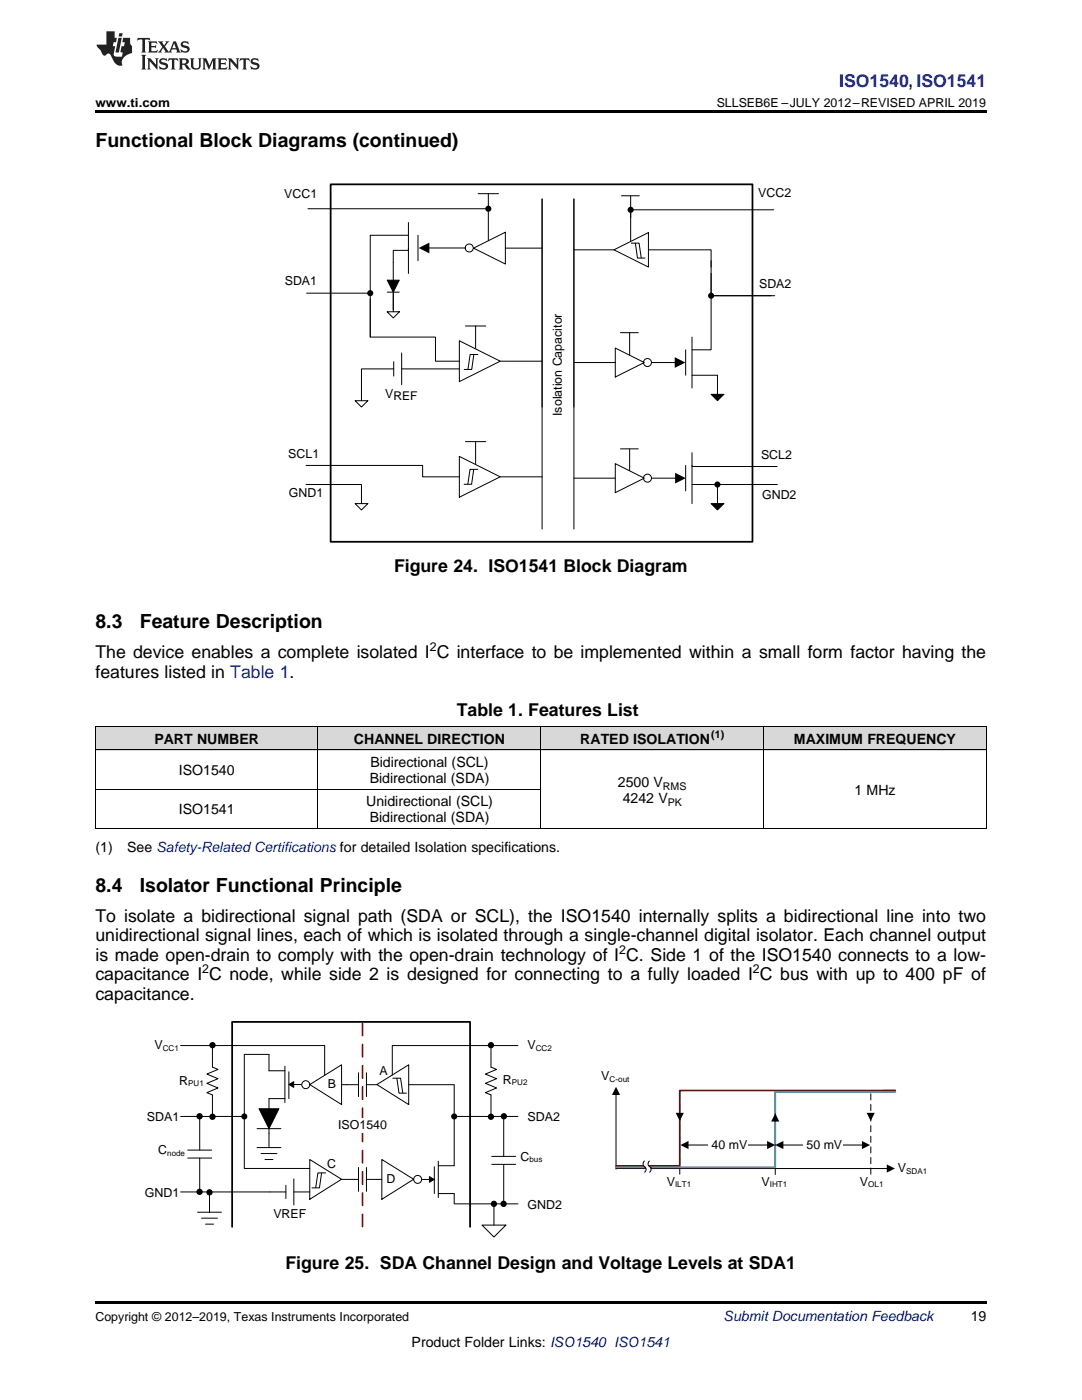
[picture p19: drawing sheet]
<svg xmlns="http://www.w3.org/2000/svg" width="216mm" height="279mm" viewBox="0 0 216 279" stroke-linecap="round" stroke-linejoin="round" font-family="sans-serif">
<defs><g id="words">
<g font-size="3.9">
<text x="19" y="29.3">Functional Block Diagrams (continued)</text>
<text x="19" y="125.4">8.3</text>
<text x="27.9" y="125.4">Feature Description</text>
<text x="19" y="178">8.4</text>
<text x="27.9" y="178">Isolator Functional Principle</text>
</g>
<text font-size="3.5" fill="#00f" x="167.5" y="17.3">ISO1540, ISO1541</text>
<g font-size="3.5">
<text x="78.6" y="114.1">Figure 24. ISO1541 Block Diagram</text>
<text x="19" y="131.3">The device enables a complete isolated I C interface to be implemented within a small form factor having the</text>
<text x="19" y="135.2">features listed in Table 1.</text>
<text x="91.2" y="142.9">Table 1. Features List</text>
<text x="19" y="184">To isolate a bidirectional signal path (SDA or SCL), the ISO1540 internally splits a bidirectional line into two</text>
<text x="19" y="187.9">unidirectional signal lines, each of which is isolated through a single-channel digital isolator. Each channel output</text>
<text x="19" y="191.8">is made open-drain to comply with the open-drain technology of I C. Side 1 of the ISO1540 connects to a low-</text>
<text x="19" y="195.7">capacitance I C node, while side 2 is designed for connecting to a fully loaded I C bus with up to 400 pF of</text>
<text x="19" y="199.5">capacitance.</text>
<text x="57" y="253.3">Figure 25. SDA Channel Design and Voltage Levels at SDA1</text>
</g>
<g font-size="2.8">
<text x="30.8" y="148.4">PART NUMBER</text>
<text x="70.6" y="148.4">CHANNEL DIRECTION</text>
<text x="115.8" y="148.4">RATED ISOLATION</text>
<text x="158.4" y="148.4">MAXIMUM FREQUENCY</text>
<text x="35.7" y="154.7">ISO1540</text>
<text x="73.9" y="153.1">Bidirectional (SCL)</text>
<text x="73.1" y="160.9">Unidirectional (SCL)</text>
<text x="73.8" y="156.3">Bidirectional (SDA)</text>
<text x="123.3" y="157">2500 V</text>
<text x="124.2" y="160.2">4242 V</text>
<text x="170.5" y="158.6">1 MHz</text>
<text x="35.7" y="162.5">ISO1541</text>
<text x="73.8" y="164.1">Bidirectional (SDA)</text>
<text x="19" y="170">(1)</text>
<text x="25.4" y="170">See Safety-Related Certifications for detailed Isolation specifications.</text>
<text x="193.7" y="263.6">19</text>
<text x="82.1" y="268.9">Product Folder Links: ISO1540 ISO1541</text>
</g>
<text font-size="2.8" fill="#0000c8" x="144.4" y="263.6">Submit Documentation Feedback</text>
<g font-size="2.5">
<text x="19" y="21.4">www.ti.com</text>
<text x="143" y="21.4">SLLSEB6E –JULY 2012–REVISED APRIL 2019</text>
<text x="56.7" y="39.5">VCC1</text>
<text x="151.3" y="39.4">VCC2</text>
<text x="56.8" y="56.9">SDA1</text>
<text x="151.5" y="57.4">SDA2</text>
<text x="76.9" y="79.4">VREF</text>
<text x="112.1" y="83" transform="rotate(-90 112.1 83)">Isolation Capacitor</text>
<text x="57.5" y="91.4">SCL1</text>
<text x="151.9" y="91.6">SCL2</text>
<text x="57.6" y="99.3">GND1</text>
<text x="152.1" y="99.5">GND2</text>
<text x="85.8" y="129.9">2</text>
<text x="123.6" y="190.4">2</text>
<text x="40.4" y="194.2">2</text>
<text x="150.2" y="194.2">2</text>
<text x="30.8" y="209.4">V</text>
<text x="105.3" y="209.4">V</text>
<text x="75.7" y="214.5">A</text>
<text x="120" y="215.6">V</text>
<text x="35.8" y="216.5">R</text>
<text x="65.4" y="217.2">B</text>
<text x="100.3" y="216.3">R</text>
<text x="29.3" y="223.7">SDA1</text>
<text x="67.5" y="225.4">ISO1540</text>
<text x="105.3" y="223.7">SDA2</text>
<text x="31.6" y="230.4">C</text>
<text x="65.3" y="233.2">C</text>
<text x="103.9" y="231.6">C</text>
<text x="142" y="229.3">40 mV</text>
<text x="160.9" y="229.3">50 mV</text>
<text x="179.2" y="233.9">V</text>
<text x="28.9" y="238.9">GND1</text>
<text x="77.1" y="236.1">D</text>
<text x="133" y="236.6">V</text>
<text x="151.9" y="236.6">V</text>
<text x="171.6" y="236.6">V</text>
<text x="54.5" y="243.1">VREF</text>
<text x="105.3" y="241.3">GND2</text>
<text x="19" y="263.6">Copyright © 2012–2019, Texas Instruments Incorporated</text>
</g>
<g font-size="2.1">
<text x="141.9" y="147.3">(1)</text>
<text x="132.3" y="157.6">RMS</text>
<text x="133.2" y="160.8">PK</text>
</g>
<g font-size="1.6">
<text x="32.5" y="209.8">CC1</text>
<text x="106.9" y="209.8">CC2</text>
<text x="121.6" y="215.9">C-out</text>
<text x="37.6" y="216.8">PU1</text>
<text x="102.1" y="216.6">PU2</text>
<text x="33.4" y="230.7">node</text>
<text x="105.6" y="232">bus</text>
<text x="134.7" y="237">ILT1</text>
<text x="153.6" y="237">IHT1</text>
<text x="173.2" y="237">OL1</text>
<text x="180.8" y="234.3">SDA1</text>
</g>
</g></defs>
<g fill="#d8d8d8">
<path d="M19 145.1h44.5v4.6h-44.5z"/>
<path d="M63.5 145.1h44.4v4.6h-44.4z"/>
<path d="M107.9 145.1h44.5v4.6h-44.5z"/>
<path d="M152.4 145.1h44.4v4.6h-44.4z"/>
</g>
<path d="M19 259.7h177.8v.5h-177.8z" fill="#000"/>
<path d="M122.9 218.3v15M122.9 233.2h54.2M135.6 222.2v.1M154.7 223.6v.1M173.7 222.2v.1" fill="none" stroke="#000" stroke-width=".2"/>
<path d="M122.9 216.9l.8 1.6h-1.6zM134.8 222.1h1.7l-.9 1.6zM154.7 222.2l.8 1.6h-1.6zM172.9 222.1h1.6l-.8 1.6zM176.9 232.4l1.7 .8-1.7 .8z" fill="#000"/>
<path d="M135.6 234.3v-16.6M154.7 234.4v-16.6M173.8 234.3v-16.6" fill="none" stroke="#000" stroke-width=".2" stroke-dasharray="1.2 .9"/>
<path d="M178.6 217.6h-43v15.1h-12.7" fill="none" stroke="#900" stroke-width=".35"/>
<path d="M178.7 217.9h-24v15.1h-31.8" fill="none" stroke="#189" stroke-width=".35"/>
<path d="M128.3 232.3h1l.2 .4 .3 .3 .1 .4h-.9l-.1-.4-.4-.2z" fill-rule="evenodd" fill="#fff"/>
<path d="M128.6 232.8h1" fill="none" stroke="#fff" stroke-width=".2"/>
<path d="M128.6 231.7a.72 .72 0 0 0 .2 1.3 .66 .66 0 0 1-.2 .9M129.6 231.7a.72 .72 0 0 0 .2 1.3 .66 .66 0 0 1-.2 .9M137.2 228.5h16.1" fill="none" stroke="#000" stroke-width=".2"/>
<path d="M135.8 228.5l1.6-.8v1.6zM153.1 227.7l1.6 .8-1.6 .8z" fill="#000"/>
<path d="M141.3 227h7.8v3h-7.8z" fill-rule="evenodd" fill="#fff"/>
<path d="M156.1 228.5h16.1" fill="none" stroke="#000" stroke-width=".2"/>
<path d="M154.7 228.5l1.6-.8v1.6zM172 227.7l1.6 .8-1.6 .8z" fill="#000"/>
<path d="M160.2 227h7.9v3h-7.9z" fill-rule="evenodd" fill="#fff"/>
<path d="M46.3 244.9v-41h47.5v41" fill="none" stroke="#000" stroke-width=".35"/>
<path d="M72.4 244.8v-40.7" fill="none" stroke="#de0000" stroke-width=".35" stroke-dasharray="2.5 1.8"/>
<g fill="none" stroke="#000" stroke-width=".2">
<path d="M36 208.7h28.8M42.4 208.7v4.3l1.1 .4-2.2 1 2.2 .9-2.2 .9 2.2 .9-2.2 1 1.1 .4v4.3M48.7 210.4v22.8M48.8 210.4h4.9v3.3h3.1M56.8 219.3h-3.1v1.9M56.8 212.8v7.2M57.6 213.9v5.4M57.7 216.4l.9-.5v1.1zM57.7 216.4h2.4M61.8 216.4l6.4-3.9v7.9zM64.8 208.7v5.8M68.2 216.5h3.3"/>
<path d="M71.5 214.1v4.8M73.1 216.5h2.1M73.1 214.1v4.8M75.2 216.4l6.4-3.9v7.9zM78.3 208.7h25M78.3 208.7v5.8M78.4 215.2h1.5l.5 2.9M79.2 215.2l.4 3h1.5M81.6 216.5h9v16.1h-3.1M98 208.7v4.3l1.1 .4-2.2 1 2.2 .9-2.2 .9 2.2 .9-2.2 1 1.1 .4v4.3M36 237.9h21M36 222.8h12.7"/>
<path d="M37.5 231.1h4.7M37.5 229.5h4.7M39.9 222.8v6.7M39.9 231.1v6.8M41.8 238v3.9M48.8 233.2h13M51.3 225.2h4.8M51.3 229h4.8M51.7 221.3h4l-2 3.9zM52.1 230.2h3.2M52.9 231.4h1.6M53.7 225.2v3.8"/>
<path d="M57 236.6v2.6M58.6 237.9h3.2M58.6 235.3v5.2M61.8 231.4l6.4 3.9-6.4 4zM64.2 234.1l-.5 3h-1.5M65 234.1h-1.6l-.4 2.9M68.2 235.4h3.3M71.5 233v4.8M73.1 235.4h3.1M73.1 233v4.8M76.2 231.4l6.3 3.9-6.3 4zM84.2 235.4h2.4"/>
<path d="M85.7 234.8l.9 .6-.9 .5zM86.7 232.8v5.4M87.5 238.2h3.1v2M87.5 231.7v7.3M90.6 222.8h12.7M98.1 232.4h4.8M98.1 230.8h4.8M100.5 222.8v8M100.5 232.4v7.8M39.4 241.9h4.8M40.2 243.1h3.2M41 244.3h1.6"/>
<path d="M90.6 240.3h12.8M96.2 244.5h4.7l-2.3 2.4zM98.6 240.5v4"/>
<circle cx="61" cy="216.5" r=".8"/>
<circle cx="83.3" cy="235.4" r=".8"/>
</g>
<g fill="#000">
<path d="M57.7 216.4l.9-.5v1.1zM51.7 221.3h4l-2 3.9zM85.7 234.8l.9 .6-.9 .5z"/>
<circle cx="42.4" cy="208.6" r=".5"/>
<circle cx="98" cy="208.6" r=".5"/>
<circle cx="39.8" cy="222.8" r=".5"/>
<circle cx="39.8" cy="237.9" r=".5"/>
<circle cx="41.8" cy="238" r=".5"/>
<circle cx="42.4" cy="222.9" r=".5"/>
<circle cx="48.7" cy="222.8" r=".61"/>
<circle cx="90.6" cy="222.8" r=".61"/>
<circle cx="98" cy="222.9" r=".5"/>
<circle cx="100.5" cy="222.8" r=".5"/>
<circle cx="98.6" cy="240.3" r=".5"/>
<circle cx="100.5" cy="240.3" r=".5"/>
</g>
<g fill="none" stroke="#000" stroke-width=".26">
<circle cx="42.4" cy="208.6" r=".5"/>
<circle cx="98" cy="208.6" r=".5"/>
<circle cx="39.8" cy="222.8" r=".5"/>
<circle cx="39.8" cy="237.9" r=".5"/>
<circle cx="41.8" cy="238" r=".5"/>
<circle cx="42.4" cy="222.9" r=".5"/>
<circle cx="98" cy="222.9" r=".5"/>
<circle cx="100.5" cy="222.8" r=".5"/>
<circle cx="98.6" cy="240.3" r=".5"/>
<circle cx="100.5" cy="240.3" r=".5"/>
</g>
<path d="M67.5 223.1h9.7v3h-9.7z" fill-rule="evenodd" fill="#fff"/>
<g fill="none" stroke="#000" stroke-width=".2">
<path d="M95.4 38.7h4.1M97.4 38.7v9.3M108.2 39.7v65.9M114.5 39.7v65.9M124 39.1h3.6M125.8 39.1v4.3M61.2 58.5h12.7l-.5 .1M61.5 41.7h35.9M73.9 59.7v7.6h13v4.8h4.8M77.3 55.9h2.4l-1.2 2.4zM77.3 58.3h2.4M81.5 47h-7.6v20.3"/>
<path d="M81.5 49.5v.5h-3v12.2M81.5 44.4v10.2M83.4 47v5M85.4 49.5h7.4M94.5 49.5l6.3-3.2v6.4zM108.2 49.5h-7.4M114.5 49.9h8M122.5 49.9l6.9-3.5v6.9zM125.8 41.9h.1M126 48.5h1.5l.5 3M126.8 48.6l.4 2.9h1.5M129.4 49.9h12.5v3.4"/>
<path d="M141.9 54.6v4.4h12.7M141.9 52v17.8h-3.8M141.9 59h11.9M154.4 41.9h-28.6v6.2M70.9 80h2.5l-1.3 1.2zM77.2 62.2h2.5l-1.2 1.3zM78.6 73.6h-6.5v6.4M78.6 72.2v2.8M80.1 70.4v6.4M80.1 73.6h11.6M91.7 68l8.1 4.1-8.1 4.1zM92.9 65.1h4"/>
<path d="M94.5 70.8l-.4 2.9h-1.5M94.9 65.1v4.5M95.4 70.7h-1.6l-.4 3M99.8 72.1h8.3M114.5 72.4h8.3M122.8 69.5l5.8 2.9-5.8 2.8zM123.8 66.4h3.6M125.6 66.4v4.5M130 72.4h4.9M136.8 69.8v5.1M138.1 74.9h5.1v3.8M138.1 67.3v10.1"/>
<path d="M141.9 78.7h2.5l-1.2 1.3zM61.1 92.9h23.2v2.3h7.4M61.1 96.7h10.9M72.1 96.7v3.8M91.7 91.1l8.1 4.1-8.1 4zM92.9 88.1h4M94.5 93.7l-.4 3h-1.5M94.9 88.1v4.5M95.3 93.7h-1.5l-.4 2.9M99.8 95.2h8.4M114.5 95.4h8.3M122.8 92.5l5.8 2.9-5.8 2.9z"/>
<path d="M123.8 89.6h3.6M125.6 89.6v4.3M130 95.4h5M136.8 92.9v5.1M138.1 92.9v.2h17M138.1 96.7h17M138.1 90.3v10.2M143.2 96.7v3.8M70.9 100.5h2.5l-1.3 1.3zM141.9 100.5h2.5l-1.2 1.3zM19 157.5h88.9M19 149.7h177.8"/>
<path d="M19 145h177.8M19.1 145v20.4M63.4 145v20.4M107.9 145v20.4M152.3 145v20.4M196.8 145v20.4M19 165.3h177.8"/>
<circle cx="93.6" cy="49.5" r=".8"/>
<circle cx="129.2" cy="72.4" r=".8"/>
<circle cx="129.2" cy="95.4" r=".8"/>
</g>
<path d="M66 36.8h84.1v71.3h-84.1z" fill="none" stroke="#000" stroke-width=".35"/>
<g fill="#000">
<path d="M77.3 55.9h2.4l-1.2 2.4zM83.5 49.5l2.2-1.1v2.2zM134.6 71.3l2.2 1.1-2.2 1zM141.9 78.7h2.5l-1.2 1.3zM134.7 94.4l2.1 1-2.1 1.1zM141.9 100.5h2.5l-1.2 1.3z"/>
<circle cx="73.9" cy="58.5" r=".61"/>
<circle cx="97.4" cy="41.7" r=".61"/>
<circle cx="125.8" cy="41.9" r=".61"/>
<circle cx="141.9" cy="59" r=".61"/>
<circle cx="143.2" cy="96.7" r=".61"/>
</g>
<path d="M19 22h177.8v.5h-177.8z" fill="#000"/>
<g fill="#231f20">
<path d="M27.5 7.6l-.1 .5 .4-.2h.6v.1v2.1l-.2 .4h1l-.3-.4v-2.1l.1-.1h.5l.5 .2-.2-.5zM29.5 8.3l.2 .3v1.5l-.2 .4h1.8l.2-.6a1.04 1.04 0 0 1-1.3 .2v-.7h.6l.3 .2v-.6l-.3 .2h-.6v-.6l.8-.1 .4 .3-.2-.5zM31.5 8.3l.9 1.1-.9 1.1h.8l-.2-.2 .5-.7 .4 .7-.2 .2h1.5l-.1-.2 .1-.4h.9l.1 .4-.2 .2h1l-.3-.3-.7-1.9h-.5l-.9 2-.8-1 .9-1h-.8l.1 .3-.3 .5-.4-.6 .2-.2zM34.7 8.6l.4 1h-.7zM36.3 8.4a.63 .63 0 0 0-.2 .7 .63 .63 0 0 0 .6 .4l.6 .2 .1 .2a.75 .75 0 0 1-.7 .4 .75 .75 0 0 1-.6-.5l.1 .7 .1-.1a1.11 1.11 0 0 0 1.5-.6 1.13 1.13 0 0 0-1.2-.8l-.1-.4a1.04 1.04 0 0 1 1.2 .2l-.2-.5-.1 .1-.5-.2zM28.2 10.9l.2 .4v2.2l-.2 .4h1l-.3-.4v-2.2l.3-.4zM29.3 11.6l.3 .4v1.5l-.3 .4h.8l-.2-.4v-1.3l1.5 1.7v-1.9l.2-.4h-.7l.2 .4v.9l-1.1-1.3zM32 11.8a.62 .62 0 0 0-.2 .7 .62 .62 0 0 0 .6 .4l.6 .1 .1 .3a.76 .76 0 0 1-.7 .3 .76 .76 0 0 1-.6-.4l.1 .7 .1-.1a1.11 1.11 0 0 0 1.5-.6 1.13 1.13 0 0 0-1.2-.8l-.1-.4a1.04 1.04 0 0 1 1.2 .2l-.2-.6-.1 .1-.5-.1zM33.7 11.6l-.2 .6a.61 .61 0 0 1 .8-.3v1.6l-.2 .4h.9l-.2-.4v-1.6a.63 .63 0 0 1 .8 .3l-.2-.6zM35.6 11.6l.3 .4v1.5l-.3 .4h1l-.2-.2v-.8l.5 .2a.76 .76 0 0 0 1.2 .7l-1-1a.58 .58 0 0 0 .6-.5 .58 .58 0 0 0-.5-.6zM36.4 11.9h.1a.45 .45 0 0 1 .5 .1 .45 .45 0 0 1 .1 .5l-.7 .2zM37.9 11.6l.2 .2a2.17 2.17 0 0 0 .3 1.9 .99 .99 0 0 0 1.6-.6v-1.1l.2-.4h-.7l.2 .2a1.92 1.92 0 0 1-.2 1.8 .6 .6 0 0 1-.9-.5v-1.1l.2-.4zM40.4 11.6l.2 .4v1.5l-.2 .4h.7l-.2-.4v-1.4l.8 1.8 .8-1.8v1.4l-.2 .4h.9l-.2-.4v-1.5l.2-.4h-.8l-.6 1.5-.6-1.5zM43.4 11.6l.2 .4v1.5l-.2 .4h1.8l.2-.6a1.04 1.04 0 0 1-1.3 .1v-.6h.5l.4 .2v-.6l-.4 .2h-.5v-.7h.8l.3 .3-.1-.6zM45.5 11.6l.2 .4v1.5l-.2 .4h.7l-.2-.4v-1.3l1.5 1.7v-1.9l.2-.4h-.7l.2 .4v.9l-1.1-1.3zM47.9 11.6l-.1 .6a.61 .61 0 0 1 .8-.3v1.6l-.3 .4h1l-.3-.4 .1-1.6a.63 .63 0 0 1 .7 .3l-.1-.6zM50.2 11.8a.62 .62 0 0 0-.2 .7 .62 .62 0 0 0 .6 .4l.6 .1 .2 .3a.76 .76 0 0 1-.8 .3 .76 .76 0 0 1-.6-.4l.1 .7 .2-.1a1.11 1.11 0 0 0 1.5-.6 1.13 1.13 0 0 0-1.3-.8l-.1-.4a1.04 1.04 0 0 1 1.2 .2l-.1-.6-.2 .1-.5-.1z"/>
<path d="M21.2 6.3v2.6h-1.9l.1 .4 .7 .9a.91 .91 0 0 0 1 .8 .56 .56 0 0 1 .5-.3 .56 .56 0 0 1 .5 .3l.4 .8a1.53 1.53 0 0 0 1.9 1.2 1.54 1.54 0 0 1 1-2.1l.9-.3v-1.4a1.52 1.52 0 0 1-.3-1.6h-1.4l-.2 .8h.5l-.2 .8h-.4l-.2 1v.2l.4 .1-.2 .8a1.93 1.93 0 0 1-1.6-.3l.3-1.8h-.5l.2-.8h.4l.2-.8h-.4v-1.3zM23.6 7.6l-.6 2.9h.7l.6-2.9zM23.8 6.6l-.1 .7h.6l.2-.7z"/>
</g>
<use href="#words"/>
</svg>
